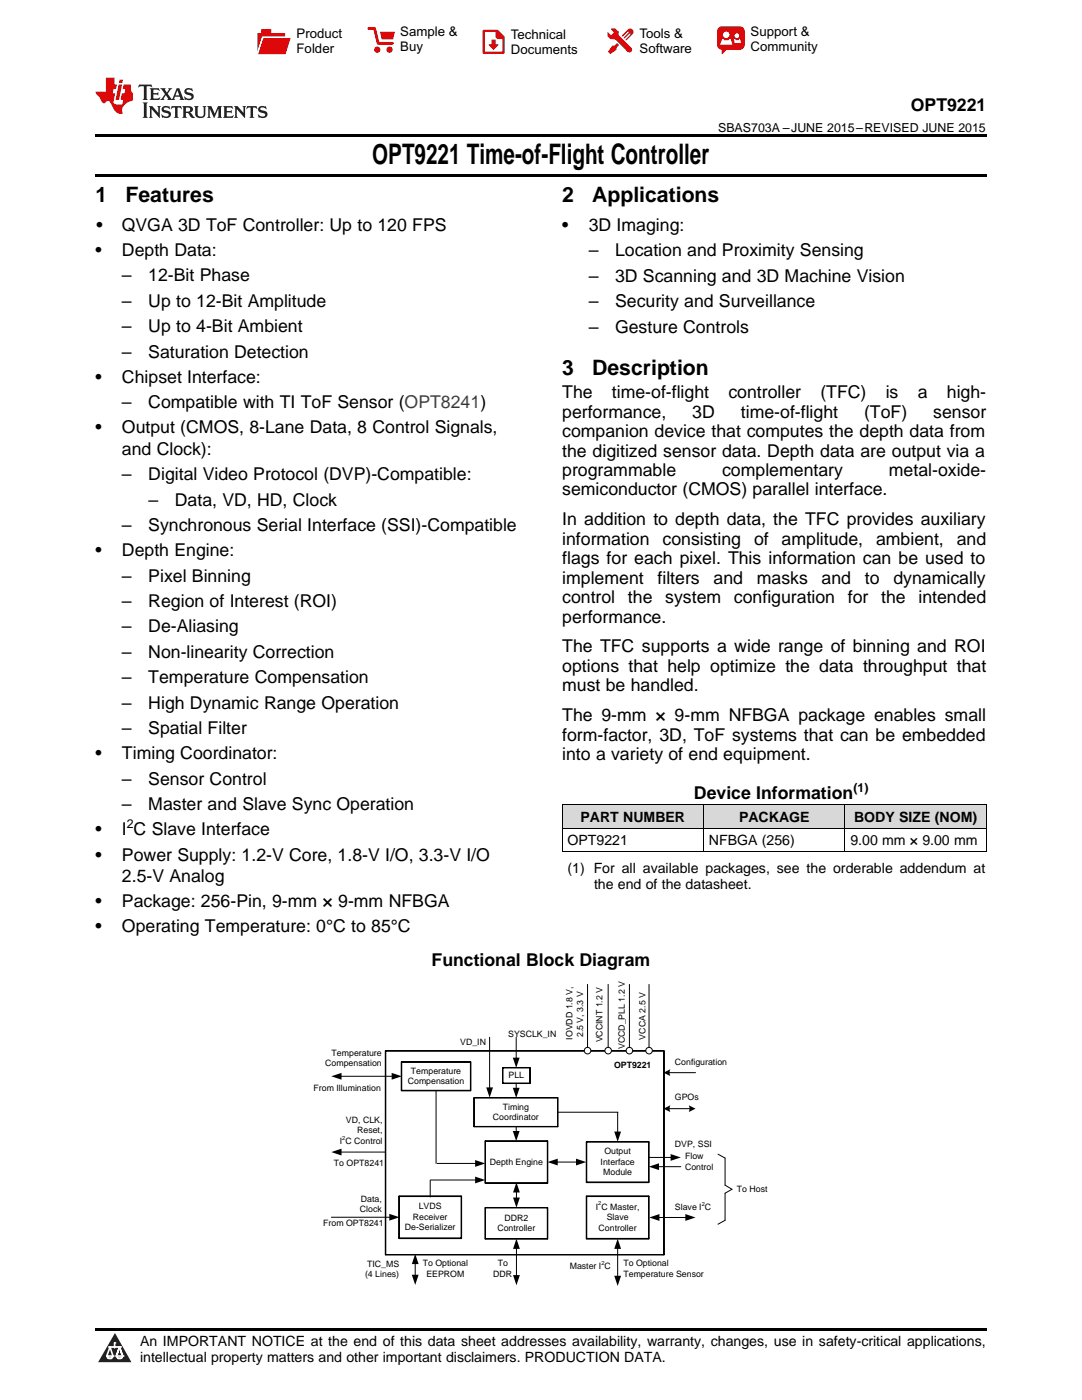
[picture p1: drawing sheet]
<svg xmlns="http://www.w3.org/2000/svg" width="216mm" height="279mm" viewBox="0 0 216 279" stroke-linecap="round" stroke-linejoin="round" font-family="sans-serif">
<defs><g id="words">
<text font-size="5.6" x="74.3" y="32.8">OPT9221 Time-of-Flight Controller</text>
<g font-size="4.2">
<text x="19" y="40.4">1</text>
<text x="25" y="40.4">Features</text>
<text x="112.2" y="40.4">2</text>
<text x="118.2" y="40.4">Applications</text>
<text x="112.2" y="74.8">3</text>
<text x="118.2" y="74.8">Description</text>
</g>
<g font-size="3.5">
<text x="181.8" y="22.2">OPT9221</text>
<text x="19.2" y="46.1">•</text>
<text x="24.3" y="46.1">QVGA 3D ToF Controller: Up to 120 FPS</text>
<text x="112.2" y="46.1">•</text>
<text x="117.5" y="46.1">3D Imaging:</text>
<text x="19" y="51.1">•</text>
<text x="24.3" y="51.1">Depth Data:</text>
<text x="117.5" y="51.2">–</text>
<text x="122.7" y="51.2">Location and Proximity Sensing</text>
<text x="24.3" y="56.2">–</text>
<text x="29.6" y="56.2">12-Bit Phase</text>
<text x="117.5" y="56.2">–</text>
<text x="122.7" y="56.2">3D Scanning and 3D Machine Vision</text>
<text x="24.3" y="61.2">–</text>
<text x="29.6" y="61.2">Up to 12-Bit Amplitude</text>
<text x="117.5" y="61.3">–</text>
<text x="122.7" y="61.3">Security and Surveillance</text>
<text x="24.3" y="66.3">–</text>
<text x="24.3" y="71.4">–</text>
<text x="29.6" y="66.3">Up to 4-Bit Ambient</text>
<text x="29.6" y="71.4">Saturation Detection</text>
<text x="117.5" y="66.4">–</text>
<text x="122.7" y="66.4">Gesture Controls</text>
<text x="19" y="76.4">•</text>
<text x="24.3" y="76.4">Chipset Interface:</text>
<text x="24.3" y="81.5">–</text>
<text x="29.6" y="81.5">Compatible with TI ToF Sensor (OPT8241)</text>
<text x="112.2" y="79.5">The</text>
<text x="112.2" y="83.4">performance,</text>
<text x="122.1" y="79.5">time-of-flight</text>
<text x="138.1" y="83.4">3D</text>
<text x="145.3" y="79.5">controller</text>
<text x="147.8" y="83.4">time-of-flight</text>
<text x="163.7" y="79.5">(TFC)</text>
<text x="172.4" y="83.4">(ToF)</text>
<text x="176.7" y="79.5">is</text>
<text x="183.1" y="79.5">a</text>
<text x="186.2" y="83.4">sensor</text>
<text x="188.9" y="79.5">high-</text>
<text x="19" y="86.5">•</text>
<text x="24.3" y="86.5">Output (CMOS, 8-Lane Data, 8 Control Signals,</text>
<text x="112.2" y="87.2">companion device that computes the depth data from</text>
<text x="24.3" y="90.7">and Clock):</text>
<text x="24.3" y="95.8">–</text>
<text x="29.6" y="95.8">Digital Video Protocol (DVP)-Compatible:</text>
<text x="112.2" y="91.1">the digitized sensor data. Depth data are output via a</text>
<text x="112.2" y="95">programmable</text>
<text x="144.1" y="95">complementary</text>
<text x="177.4" y="95">metal-oxide-</text>
<text x="29.6" y="100.9">–</text>
<text x="34.9" y="100.9">Data, VD, HD, Clock</text>
<text x="112.2" y="98.9">semiconductor (CMOS) parallel interface.</text>
<text x="24.3" y="106">–</text>
<text x="29.6" y="106">Synchronous Serial Interface (SSI)-Compatible</text>
<text x="112.2" y="104.8">In addition to depth data, the TFC provides auxiliary</text>
<text x="19" y="111">•</text>
<text x="24.3" y="111">Depth Engine:</text>
<text x="112.2" y="108.7">information</text>
<text x="112.2" y="112.6">flags for each pixel. This information can be used to</text>
<text x="132.2" y="108.7">consisting</text>
<text x="150.5" y="108.7">of</text>
<text x="156" y="108.7">amplitude,</text>
<text x="174.8" y="108.7">ambient,</text>
<text x="190.9" y="108.7">and</text>
<text x="24.3" y="116.1">–</text>
<text x="29.6" y="116.1">Pixel Binning</text>
<text x="112.2" y="116.5">implement</text>
<text x="131.2" y="116.5">filters</text>
<text x="142.4" y="116.5">and</text>
<text x="151" y="116.5">masks</text>
<text x="164" y="116.5">and</text>
<text x="172.6" y="116.5">to</text>
<text x="178.3" y="116.5">dynamically</text>
<text x="24.3" y="121.1">–</text>
<text x="29.6" y="121.1">Region of Interest (ROI)</text>
<text x="112.2" y="120.4">control</text>
<text x="112.2" y="124.2">performance.</text>
<text x="125.3" y="120.4">the</text>
<text x="132.7" y="120.4">system</text>
<text x="146.5" y="120.4">configuration</text>
<text x="169.2" y="120.4">for</text>
<text x="175.8" y="120.4">the</text>
<text x="183.3" y="120.4">intended</text>
<text x="24.3" y="126.2">–</text>
<text x="24.3" y="131.3">–</text>
<text x="29.6" y="126.2">De-Aliasing</text>
<text x="29.6" y="131.3">Non-linearity Correction</text>
<text x="112.2" y="130.2">The TFC supports a wide range of binning and ROI</text>
<text x="24.3" y="136.4">–</text>
<text x="29.6" y="136.4">Temperature Compensation</text>
<text x="112.2" y="134.1">options that help optimize the data throughput that</text>
<text x="112.2" y="138">must be handled.</text>
<text x="24.3" y="141.5">–</text>
<text x="29.6" y="141.5">High Dynamic Range Operation</text>
<text x="112.2" y="143.9">The 9-mm × 9-mm NFBGA package enables small</text>
<text x="24.3" y="146.5">–</text>
<text x="29.6" y="146.5">Spatial Filter</text>
<text x="112.2" y="147.8">form-factor, 3D, ToF systems that can be embedded</text>
<text x="19" y="151.6">•</text>
<text x="24.3" y="151.6">Timing Coordinator:</text>
<text x="112.2" y="151.7">into a variety of end equipment.</text>
<text x="24.3" y="156.6">–</text>
<text x="24.3" y="161.7">–</text>
<text x="29.6" y="156.6">Sensor Control</text>
<text x="29.6" y="161.7">Master and Slave Sync Operation</text>
<text x="138.5" y="159.4">Device Information</text>
<text x="19" y="166.7">•</text>
<text x="24.3" y="166.7">I C Slave Interface</text>
<text x="19" y="171.7">•</text>
<text x="24.3" y="171.7">Power Supply: 1.2-V Core, 1.8-V I/O, 3.3-V I/O</text>
<text x="24.3" y="176">2.5-V Analog</text>
<text x="19" y="181">•</text>
<text x="19" y="186">•</text>
<text x="24.3" y="181">Package: 256-Pin, 9-mm × 9-mm NFBGA</text>
<text x="24.3" y="186">Operating Temperature: 0°C to 85°C</text>
<text x="86.1" y="192.7">Functional Block Diagram</text>
</g>
<g font-size="2.8">
<text x="115.8" y="164.1">PART NUMBER</text>
<text x="147.5" y="164.1">PACKAGE</text>
<text x="170.4" y="164.1">BODY SIZE (NOM)</text>
<text x="113.2" y="168.7">OPT9221</text>
<text x="141.5" y="168.7">NFBGA (256)</text>
<text x="169.7" y="168.7">9.00 mm × 9.00 mm</text>
<text x="113.2" y="174.2">(1) For all available packages, see the orderable addendum at</text>
<text x="118.5" y="177.4">the end of the datasheet.</text>
<text x="27.9" y="268.6">An IMPORTANT NOTICE at the end of this data sheet addresses availability, warranty, changes, use in safety-critical applications,</text>
<text x="27.9" y="271.8">intellectual property matters and other important disclaimers. PRODUCTION DATA.</text>
</g>
<g font-size="2.6">
<text x="59.2" y="7.6">Product</text>
<text x="59.2" y="10.6">Folder</text>
<text x="79.9" y="7.3">Sample &amp;</text>
<text x="79.9" y="10.2">Buy</text>
<text x="101.9" y="7.8">Technical</text>
<text x="101.9" y="10.8">Documents</text>
<text x="127.6" y="7.6">Tools &amp;</text>
<text x="127.6" y="10.6">Software</text>
<text x="149.8" y="7.2">Support &amp;</text>
<text x="149.8" y="10.2">Community</text>
</g>
<g font-size="2.5">
<text x="143.3" y="26.3">SBAS703A –JUNE 2015–REVISED JUNE 2015</text>
<text x="170.3" y="158">(1)</text>
<text x="25.3" y="165.3">2</text>
</g>
<g font-size="1.7">
<text x="91.8" y="208.6">VD_IN</text>
<text x="101.4" y="207">SYSCLK_IN</text>
<text x="114.3" y="207.5" transform="rotate(-90 114.3 207.5)">IOVDD 1.8 V,</text>
<text x="116.4" y="207" transform="rotate(-90 116.4 207)">2.5 V, 3.3 V</text>
<text x="120.2" y="208" transform="rotate(-90 120.2 208)">VCCINT 1.2 V</text>
<text x="124.7" y="209.4" transform="rotate(-90 124.7 209.4)">VCCD_PLL 1.2 V</text>
<text x="128.8" y="207.5" transform="rotate(-90 128.8 207.5)">VCCA 2.5 V</text>
<text x="64.9" y="212.8">Compensation</text>
<text x="66.2" y="210.7">Temperature</text>
<text x="82" y="214.3">Temperature</text>
<text x="101.5" y="215.2">PLL</text>
<text x="122.5" y="213.2">OPT9221</text>
<text x="134.7" y="212.5">Configuration</text>
<text x="62.6" y="217.8">From Illumination</text>
<text x="81.4" y="216.4">Compensation</text>
<text x="100.3" y="221.4">Timing</text>
<text x="134.7" y="219.6">GPOs</text>
<text x="69" y="224.1">VD, CLK,</text>
<text x="71.3" y="226.2">Reset,</text>
<text x="98.4" y="223.5">Coordinator</text>
<text x="66.6" y="232.7">To OPT8241</text>
<text x="67.8" y="228.3">I C Control</text>
<text x="97.7" y="232.4">Depth Engine</text>
<text x="119.8" y="232.4">Interface</text>
<text x="120.6" y="230.3">Output</text>
<text x="134.7" y="228.9">DVP, SSI</text>
<text x="136.7" y="231.4">Flow</text>
<text x="136.7" y="233.5">Control</text>
<text x="72" y="239.8">Data,</text>
<text x="120.4" y="234.5">Module</text>
<text x="147.1" y="237.9">To Host</text>
<text x="64.5" y="244.8">From OPT8241</text>
<text x="71.8" y="241.9">Clock</text>
<text x="80.8" y="245.6">De-Serializer</text>
<text x="82.4" y="243.5">Receiver</text>
<text x="83.6" y="241.4">LVDS</text>
<text x="99.2" y="245.7">Controller</text>
<text x="100.7" y="243.6">DDR2</text>
<text x="118.9" y="241.4">I C Master,</text>
<text x="119.5" y="245.6">Controller</text>
<text x="121.1" y="243.5">Slave</text>
<text x="134.7" y="241.5">Slave I C</text>
<text x="72.8" y="254.9">(4 Lines)</text>
<text x="73.2" y="252.8">TIC_MS</text>
<text x="84.4" y="252.7">To Optional</text>
<text x="85.1" y="254.8">EEPROM</text>
<text x="98.4" y="254.8">DDR</text>
<text x="99.3" y="252.7">To</text>
<text x="113.7" y="253.2">Master I C</text>
<text x="124.4" y="252.7">To Optional</text>
<text x="124.4" y="254.8">Temperature Sensor</text>
</g>
<g font-size="1.1">
<text x="68.3" y="227.5">2</text>
<text x="119.4" y="240.6">2</text>
<text x="140" y="240.7">2</text>
<text x="120" y="252.4">2</text>
</g>
</g></defs>
<g fill="#d8d8d8">
<path d="M112.2 160.7h28.2v4.6h-28.2z"/>
<path d="M140.4 160.7h28.2v4.6h-28.2z"/>
<path d="M168.6 160.7h28.2v4.6h-28.2z"/>
</g>
<path d="M22.9 266l3.3 5.9h-6.6z" fill="#231f20"/>
<path d="M21.3 270.6h1.2l-.3 .5h-.3a.53 .53 0 0 1-.6-.5z" fill-rule="evenodd" fill="#fff"/>
<path d="M21.3 270.6h1.2l-.3 .5h-.3a.53 .53 0 0 1-.6-.5z" fill="none" stroke="#231f20" stroke-width=".33"/>
<path d="M21.3 270.6l1.2 .1-.3 .4h-.5z" fill="none" stroke="#fff" stroke-width=".33"/>
<path d="M22.9 268.9h.1" fill="none" stroke="#fff" stroke-width=".33"/>
<path d="M22.9 268v.9z" fill="#fff"/>
<path d="M22.9 268v.9z" fill="none" stroke="#fff" stroke-width=".33"/>
<circle cx="22.9" cy="268" r=".16" fill="#fff"/>
<path d="M21.8 268.8h.1" fill="none" stroke="#fff" stroke-width=".33"/>
<path d="M21.8 268.8h2.2z" fill="#fff"/>
<path d="M21.8 268.8h2.2z" fill="none" stroke="#fff" stroke-width=".33"/>
<circle cx="24" cy="268.8" r=".16" fill="#fff"/>
<path d="M23.2 270.6h.1" fill="none" stroke="#fff" stroke-width=".33"/>
<path d="M23.8 268.8l-.6 1.8z" fill="#fff"/>
<path d="M23.8 268.8l-.6 1.8z" fill="none" stroke="#fff" stroke-width=".33"/>
<path d="M23.8 268.8l.7 1.8z" fill="#fff"/>
<path d="M23.8 268.8l.7 1.8z" fill="none" stroke="#fff" stroke-width=".33"/>
<path d="M24.4 270.6h.1" fill="none" stroke="#fff" stroke-width=".33"/>
<circle cx="21.3" cy="270.6" r=".16" fill="#fff"/>
<path d="M22 268.8l-.7 1.8z" fill="#fff"/>
<path d="M22 268.8l-.7 1.8z" fill="none" stroke="#fff" stroke-width=".33"/>
<path d="M22 268.8l.5 1.8z" fill="#fff"/>
<path d="M22 268.8l.5 1.8z" fill="none" stroke="#fff" stroke-width=".33"/>
<circle cx="22.5" cy="270.6" r=".16" fill="#fff"/>
<path d="M23.3 270.6h1.2a.63 .63 0 0 1-.6 .5 .63 .63 0 0 1-.6-.5z" fill-rule="evenodd" fill="#fff"/>
<path d="M23.3 270.6h1.2a.63 .63 0 0 1-.6 .5 .63 .63 0 0 1-.6-.5z" fill="none" stroke="#231f20" stroke-width=".33"/>
<path d="M23.3 270.6h1.2l-.4 .5h-.5z" fill="none" stroke="#fff" stroke-width=".33"/>
<path d="M23.2 270.6h.1" fill="none" stroke="#fff" stroke-width=".33"/>
<circle cx="24.5" cy="270.6" r=".16" fill="#fff"/>
<path d="M19 265.1h177.8v.5h-177.8z" fill="#000"/>
<path d="M76.9 209.7h55.6v40.7h-55.6zM76.9 209.8l.1 40.6h55.5l-.1-40.7z" fill-rule="evenodd" fill="#505053"/>
<path d="M76.9 209.7h55.6v40.7h-55.6zM76.9 209.8l55.5-.1 .1 40.7h-55.5z" fill="none" stroke="#000" stroke-width=".2"/>
<path d="M96.8 227.7h12.5v8.4h-12.5zM96.8 227.8v8.3h12.5v-8.3z" fill-rule="evenodd" fill="#505053"/>
<path d="M96.8 227.7h12.5v8.4h-12.5zM96.8 227.8h12.5v8.3h-12.5z" fill="none" stroke="#000" stroke-width=".2"/>
<path d="M94.6 219.1h16.7v5.7l-16.7 .1zM94.6 219.1v5.7h16.7l-.1-5.7z" fill-rule="evenodd" fill="#505053"/>
<path d="M94.6 219.1h16.7v5.7l-16.7 .1zM94.6 219.1h16.6l.1 5.7h-16.7z" fill="none" stroke="#000" stroke-width=".2"/>
<path d="M100.3 213.1h5.5v3.1h-5.5zM100.3 213.1l.1 3.1 5.4-.1-.1-3z" fill-rule="evenodd" fill="#505053"/>
<path d="M100.3 213.1h5.5v3.1h-5.5zM100.4 213.1h5.3l.1 3-5.4 .1z" fill="none" stroke="#000" stroke-width=".2"/>
<path d="M79.6 238.7h12.5v8.5h-12.5zM79.7 238.7v8.4h12.4l-.1-8.4z" fill-rule="evenodd" fill="#505053"/>
<path d="M79.6 238.7h12.5v8.5h-12.5zM79.7 238.7h12.3l.1 8.4h-12.4z" fill="none" stroke="#000" stroke-width=".2"/>
<path d="M96.8 241h12.5v6.3h-12.5zM96.8 241.1l.1 6.1h12.4l-.1-6.2z" fill-rule="evenodd" fill="#505053"/>
<path d="M96.8 241h12.5v6.3h-12.5zM96.9 241h12.3l.1 6.2h-12.4z" fill="none" stroke="#000" stroke-width=".2"/>
<path d="M117 238.7h12.5v8.6h-12.5zM117.1 238.7v8.5h12.4l-.1-8.5z" fill-rule="evenodd" fill="#505053"/>
<path d="M117 238.7h12.5v8.6h-12.5zM117.1 238.7h12.3l.1 8.5h-12.4z" fill="none" stroke="#000" stroke-width=".2"/>
<path d="M117 227.8h12.5v8.2h-12.5zM117.1 227.9v8.1l12.4-.1-.1-8z" fill-rule="evenodd" fill="#505053"/>
<path d="M117 227.8h12.5v8.2h-12.5zM117.1 227.9h12.3l.1 8-12.4 .1z" fill="none" stroke="#000" stroke-width=".2"/>
<path d="M80.1 211.9h13.8v5.8h-13.8zM80.2 211.9v5.8l13.7-.1v-5.7z" fill-rule="evenodd" fill="#505053"/>
<g fill="none" stroke="#000" stroke-width=".2">
<path d="M68 214.8h10.3M80.1 211.9h13.8v5.8h-13.8zM80.2 211.9h13.7v5.7l-13.7 .1zM87 217.6v14.6M97.7 207v10.2M103 207v4.2M103 216.2v1.1M133.4 214.1h5.4M68 229.9h8.8M85.8 235.6v3.3M85.9 235.5h9.1M87.2 232.2h7.8"/>
<path d="M103 224.8v1.1M103.1 237.8v1.4M111.1 231.9h4M111.3 222h12M123.2 222v4M129.5 231h4.5M131.3 232.8h4.5M133.4 221.3h4.4M143.3 230.3l1.4 .8v5.4l1.4 .9M146 237.4l-1.3 .7v5.4l-1.4 .8M66.1 242.9h11.7M82.9 252.1v2.5"/>
<path d="M103.1 249.1v5.5M123.2 249.1v5.7M131.4 243h5.5"/>
</g>
<g fill="#000">
<path d="M66.1 214.8l2-.7v1.4zM78.2 214.1l2 .7-2 .7zM97 217h1.4l-.7 2zM102.3 217.1h1.4l-.7 2zM102.3 211.1h1.4l-.7 2zM66.1 229.9l2-.7v1.4zM94.8 231.5l2 .7-2 .7zM94.8 234.8l2 .7-2 .7zM103.1 236l.6 2h-1.3zM102.3 225.7h1.4l-.7 2.1zM102.4 239h1.3l-.6 2zM109.3 231.9l2-.7v1.4z"/>
<path d="M114.9 231.2l2.1 .7-2.1 .7zM122.6 225.8h1.3l-.7 2.1zM129.5 232.8l2-.6v1.3zM133.8 230.3l2 .7-2 .7zM77.7 242.2l2 .7-2 .7zM82.9 250.2l.6 2.1h-1.3zM82.2 254.4h1.3l-.6 2zM103.1 247.2l.6 2h-1.3zM102.4 254.5h1.3l-.6 2zM123.2 247.2l.7 2h-1.3zM122.6 254.6h1.3l-.7 2zM129.5 243l2.1-.7v1.4z"/>
<path d="M136.8 242.3l2 .7-2 .7z"/>
<path d="M132.4 214.1l1.4-.7a1.52 1.52 0 0 0 0 1.4z" fill-rule="evenodd"/>
<path d="M132.4 221.3l1.4-.7a1.52 1.52 0 0 0 0 1.3z" fill-rule="evenodd"/>
<path d="M137.4 220.6l1.4 .7-1.4 .6a1.52 1.52 0 0 0 0-1.3z" fill-rule="evenodd"/>
</g>
<circle cx="117.2" cy="209.7" r=".66" fill="#fff"/>
<circle cx="117.2" cy="209.7" r=".66" fill="none" stroke="#000" stroke-width=".2"/>
<circle cx="121.4" cy="209.7" r=".66" fill="#fff"/>
<circle cx="121.4" cy="209.7" r=".66" fill="none" stroke="#000" stroke-width=".2"/>
<circle cx="125.6" cy="209.7" r=".66" fill="#fff"/>
<g fill="none" stroke="#000" stroke-width=".2">
<path d="M117.2 196.5v12.5M121.4 196.4v12.6M125.6 196.4v12.6"/>
<circle cx="125.6" cy="209.7" r=".66"/>
</g>
<circle cx="129.5" cy="209.7" r=".66" fill="#fff"/>
<g fill="none" stroke="#000" stroke-width=".2">
<path d="M112.2 170h84.6M112.2 165.3h84.6M112.2 160.6h84.6M112.2 160.7v9.3M140.4 160.7v9.3M168.6 160.7v9.3M196.8 160.7v9.3M129.5 196.5v12.5"/>
<circle cx="129.5" cy="209.7" r=".66"/>
</g>
<path d="M19 34.8h177.8v.5h-177.8zM19 26.8h177.8v.6h-177.8zM112.2 170h.1zM168.5 170h.1zM196.7 170h.1z" fill="#000"/>
<path d="M27.7 16.9l-.1 .6 .6-.3h.5v.2v2.2l-.2 .4h1l-.2-.4v-2.2v-.2h.5l.6 .3-.2-.6zM29.9 17.6l.2 .4v1.6l-.2 .4h1.9l.1-.6a1.09 1.09 0 0 1-1.3 .1v-.6h.6l.4 .2v-.7l-.2 .2h-.8v-.6l.2-.1a1.01 1.01 0 0 1 1 .3l-.1-.6zM32 17.6l.9 1.2-1 1.2h.9l-.2-.3 .5-.7 .5 .7-.3 .3h1.7l-.2-.3 .1-.4h1l.1 .4-.2 .3h1l-.3-.4-.7-2h-.5l-1 2.2-.8-1.1 .9-1.1h-.9l.2 .2-.4 .7-.4-.7 .2-.2zM35.4 18l.4 1h-.8zM37 17.7a.66 .66 0 0 0-.2 .8 .66 .66 0 0 0 .6 .4l.7 .2 .1 .2a.8 .8 0 0 1-.7 .4 .8 .8 0 0 1-.7-.5l.1 .8 .2-.2a.94 .94 0 0 0 1.1 .1 .94 .94 0 0 0 .4-.9 1.48 1.48 0 0 0-1.3-.6v-.4a1.1 1.1 0 0 1 1.2 .2l-.2-.6-.2 .1-.5-.1zM28.5 20.4l.2 .4v2.3l-.2 .4h1l-.2-.4v-2.3l.2-.4zM29.7 21.2l.2 .4v1.5l-.2 .4h.8l-.3-.4 .1-1.3 1.6 1.8v-2l.2-.4h-.7l.2 .2v1.1l-1.2-1.3zM32.5 21.3a.66 .66 0 0 0-.2 .8 .66 .66 0 0 0 .6 .4l.6 .2 .2 .2a.8 .8 0 0 1-.8 .4 .8 .8 0 0 1-.7-.5l.2 .7 .2-.1a.94 .94 0 0 0 1 .1 .94 .94 0 0 0 .5-1 1.47 1.47 0 0 0-1.3-.6l-.1-.3a1.1 1.1 0 0 1 1.3 .2l-.2-.6-.2 .1-.5-.2zM34.3 21.2l-.2 .6a.64 .64 0 0 1 .8-.3v1.6l-.2 .4h1l-.3-.4 .1-1.6a.66 .66 0 0 1 .8 .3l-.2-.6zM36.3 21.2l.3 .4v1.5l-.3 .4h1l-.2-.2v-.7h.5l.1 .1a.8 .8 0 0 0 1.2 .7l-1-1a.62 .62 0 0 0 .6-.5 .62 .62 0 0 0-.6-.7zM37.1 21.5h.1a.48 .48 0 0 1 .6 0 .48 .48 0 0 1 .1 .6l-.2 .1-.6 .1zM38.7 21.2l.2 .2a2.29 2.29 0 0 0 .4 2 1.05 1.05 0 0 0 1.7-.7v-1.3l.2-.2h-.8l.2 .4v1.1a.61 .61 0 0 1-.6 .6 .61 .61 0 0 1-.6-.6v-1.1l.3-.4zM41.3 21.2l.3 .4v1.5l-.3 .4h.8l-.2-.4v-1.4l.8 1.9 .9-1.9v1.4l-.2 .4h.9l-.2-.4v-1.5l.2-.4h-.8l-.7 1.5-.6-1.5zM44.5 21.2l.2 .4v1.5l-.2 .4h1.9l.2-.6a1.1 1.1 0 0 1-1.4 .2v-.7h.6l.4 .2v-.6l-.2 .1-.8 .1v-.6l.2-.1a1.02 1.02 0 0 1 1.1 .2l-.2-.5zM46.7 21.2l.2 .4v1.5l-.2 .4h.8l-.3-.4 .1-1.3 1.6 1.8v-2l.2-.4h-.7l.2 .2v1.1l-1.2-1.3zM49.3 21.2l-.1 .6a.64 .64 0 0 1 .8-.3v1.6l-.3 .4h1l-.2-.4v-1.6a.66 .66 0 0 1 .8 .3l-.1-.6zM51.7 21.3a.66 .66 0 0 0-.2 .7 .66 .66 0 0 0 .7 .5l.6 .2 .1 .2a.8 .8 0 0 1-.7 .4 .8 .8 0 0 1-.7-.5l.1 .7 .2-.1a.94 .94 0 0 0 1.1 .1 .94 .94 0 0 0 .4-1 1.48 1.48 0 0 0-1.2-.6l-.1-.3a1.1 1.1 0 0 1 1.2 .2l-.2-.6-.1 .1-.6-.2z" fill="#231f20"/>
<path d="M21.1 15.5v2.8h-2v.4l.9 .9a.96 .96 0 0 0 1 1 .59 .59 0 0 1 .5-.4 .59 .59 0 0 1 .5 .3l.4 .8a1.61 1.61 0 0 0 2.1 1.3 1.63 1.63 0 0 1 1.1-2.2l.9-.3v-1.5a1.6 1.6 0 0 1-.4-1.7h-1.4l-.2 .9h.5l-.2 .8h-.5l-.2 1v.3h.5l-.2 .9h-.7a.74 .74 0 0 1-1-.6l.3-1.6h-.5l.2-.8h.5l.1-.9h-.4v-1.4zM23.7 16.9l-.7 3h.8l.6-3zM23.8 15.9l-.1 .7h.7l.2-.7z" fill="#ee1d23"/>
<g fill="#d60000">
<path d="M52.1 5.8h2v.8h2.8v4.2h-5.5v-4.2h.7z" fill-rule="evenodd"/>
<path d="M52.4 7.5h5.6l-1 3.3h-5.6z" fill-rule="evenodd"/>
</g>
<path d="M52.4 7.4h5.7l-.1 .1h-5.5l-1.1 3.3z" fill-rule="evenodd" fill="#fff"/>
<path d="M52.4 7.4h5.7l-.1 .1h-5.5l-1.1 3.3z" fill="none" stroke="#fff" stroke-width=".2"/>
<path d="M73.6 5.7h1.1l.7 2.9h2.9" fill="none" stroke="#d60000" stroke-width=".55"/>
<g fill="#d60000">
<path d="M75.8 6.3h3l-.4 1.6h-2.2z" fill-rule="evenodd"/>
<circle cx="75.3" cy="9.9" r=".62"/>
<circle cx="77.7" cy="9.9" r=".62"/>
</g>
<path d="M96.5 6.2h2.7l1.3 1.2v3.1h-4z" fill="none" stroke="#d60000" stroke-width=".44"/>
<g fill="#d60000">
<path d="M98.1 7.9h.8v1h.5l-.9 1.1-1-1v-.1h.6z" fill-rule="evenodd"/>
<path d="M98.9 6.2h.3l1.3 1.2v.4h-1.3l-.3-.4z" fill-rule="evenodd"/>
<path d="M121.9 5.7h.8l.7 .6 .1 .7 2.5 2.5-.8 .8-2.3-2.3-1.1-.2-.6-.6v-.8l.7 .6 .5-.4v-.2l-.5-.5z" fill-rule="evenodd"/>
<path d="M122.2 9.1h.4l.5-.5 .4 .4-.5 .5v.4l-1.2 .9-.5-.5z" fill-rule="evenodd"/>
<path d="M125.3 5.9a.67 .67 0 0 1 .9 0 .67 .67 0 0 1 0 .9z" fill-rule="evenodd"/>
<path d="M125.3 5.9l.9 .9-1.2 1.2h-.2v-.2l1-.9v-.2h-.2l-.9 1h-.2v-.2l.9-1 .1-.2h-.3l-.9 1h-.2v-.2z" fill-rule="evenodd"/>
<circle cx="125.6" cy="9.9" r=".54"/>
</g>
<path d="M123.3 6.3v.7" fill="none" stroke="#d60000" stroke-width=".2"/>
<g fill="#d60000">
<path d="M143.4 5.5l.6-.2h3.6a.95 .95 0 0 1 1 .9v2.8a.95 .95 0 0 1-1 .9h-3.6a.95 .95 0 0 1-.9-.9v-2.8z" fill-rule="evenodd"/>
<path d="M144 9.9h.9l-.7 .9h-.2z" fill-rule="evenodd"/>
</g>
<g fill="#fff">
<path d="M146.6 8.6h1.3z"/>
<path d="M144.1 7.8h.3l.1 .2h.8l.2-.2h.3l.4 1.1h-2.5z" fill-rule="evenodd"/>
<path d="M146.4 7.8h.3l.1 .2h.5l.2-.2h.2l.2 .8h-1.3z" fill-rule="evenodd"/>
<circle cx="144.9" cy="6.9" r=".65"/>
<circle cx="147" cy="7.1" r=".48"/>
</g>
<use href="#words"/>
</svg>
